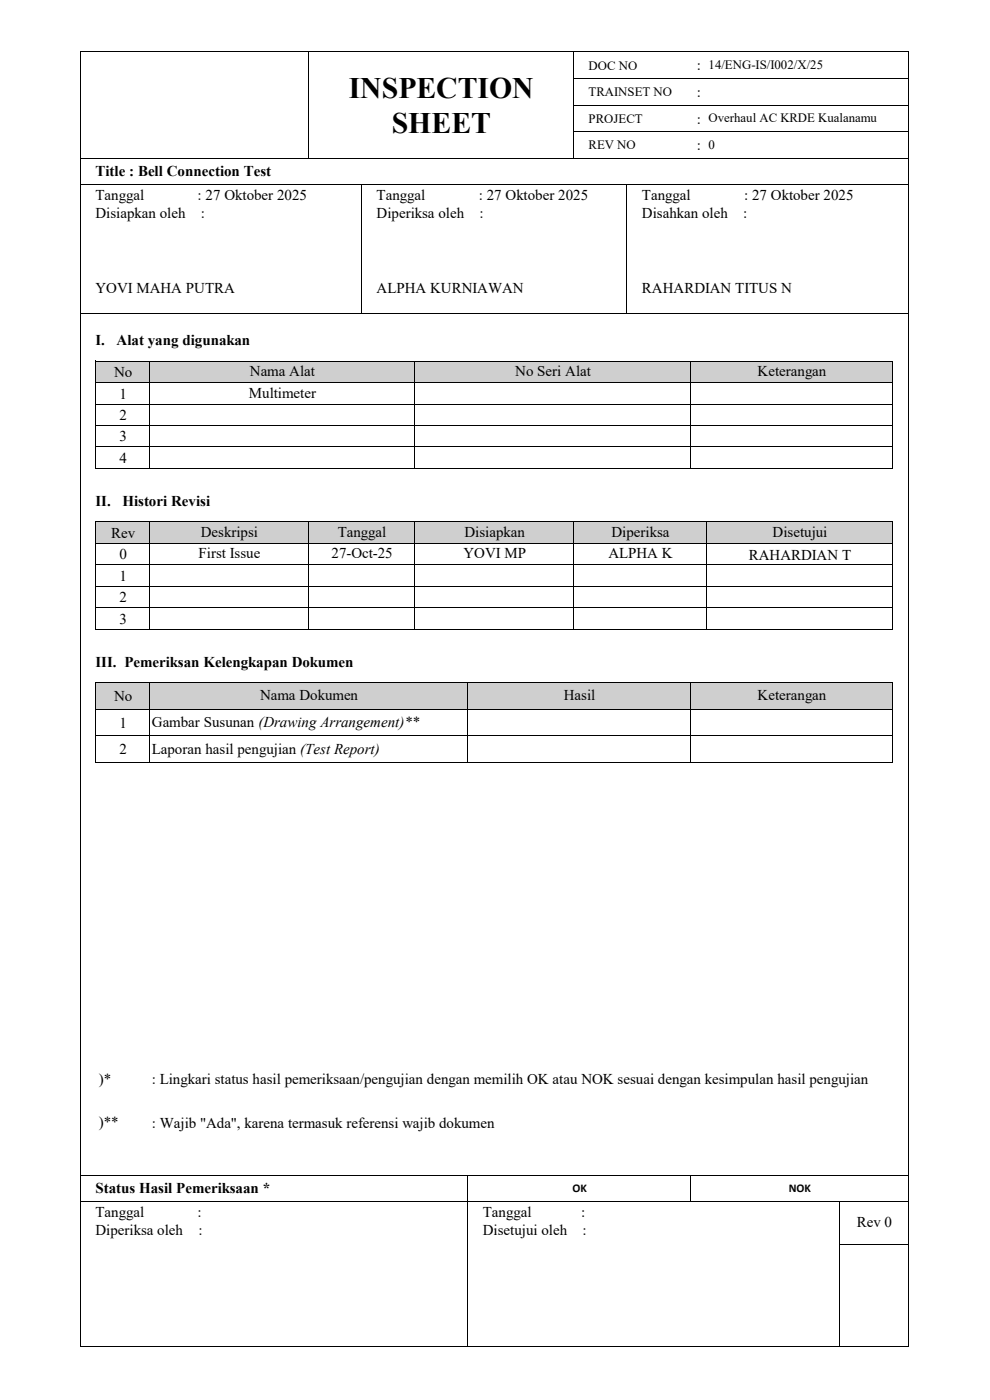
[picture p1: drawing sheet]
<svg xmlns="http://www.w3.org/2000/svg" width="210mm" height="297mm" viewBox="0 0 210 297" stroke-linecap="round" stroke-linejoin="round" font-family="sans-serif">
<defs><g id="words">
<g font-size="6.3">
<text x="74" y="20.7">INSPECTION</text>
<text x="83.1" y="28.2">SHEET</text>
</g>
<g font-size="3.2">
<text x="147.8" y="14.9">:</text>
<text x="147.8" y="20.6">:</text>
<text x="147.8" y="26.2">:</text>
<text x="147.8" y="31.9">:</text>
<text x="20.2" y="37.4">Title : Bell Connection Test</text>
<text x="20.2" y="42.4">Tanggal</text>
<text x="20.2" y="46.3">Disiapkan oleh</text>
<text x="41.9" y="42.4">: 27 Oktober 2025</text>
<text x="42.6" y="46.3">:</text>
<text x="79.9" y="42.4">Tanggal</text>
<text x="79.9" y="46.3">Diperiksa oleh</text>
<text x="101.5" y="42.4">: 27 Oktober 2025</text>
<text x="101.7" y="46.3">:</text>
<text x="136.2" y="42.4">Tanggal</text>
<text x="136.2" y="46.3">Disahkan oleh</text>
<text x="157.6" y="46.3">:</text>
<text x="157.8" y="42.4">: 27 Oktober 2025</text>
<text x="20.2" y="62.1">YOVI MAHA PUTRA</text>
<text x="79.9" y="62.1">ALPHA KURNIAWAN</text>
<text x="136.2" y="62.1">RAHARDIAN TITUS N</text>
<text x="20.2" y="73.3">I.</text>
<text x="24.7" y="73.3">Alat yang digunakan</text>
<text x="24.2" y="80">No</text>
<text x="53" y="79.8">Nama Alat</text>
<text x="109.3" y="79.8">No Seri Alat</text>
<text x="160.7" y="79.8">Keterangan</text>
<text x="25.4" y="84.5">1</text>
<text x="25.4" y="89.1">2</text>
<text x="52.8" y="84.4">Multimeter</text>
<text x="25.4" y="93.6">3</text>
<text x="25.4" y="98.2">4</text>
<text x="20.2" y="107.4">II.</text>
<text x="26" y="107.4">Histori Revisi</text>
<text x="42.6" y="113.9">Deskripsi</text>
<text x="71.6" y="113.9">Tanggal</text>
<text x="98.5" y="113.9">Disiapkan</text>
<text x="129.7" y="113.9">Diperiksa</text>
<text x="163.9" y="113.9">Disetujui</text>
<text x="23.6" y="114.1">Rev</text>
<text x="25.4" y="118.6">0</text>
<text x="42.1" y="118.4">First Issue</text>
<text x="70.3" y="118.4">27-Oct-25</text>
<text x="98.3" y="118.4">YOVI MP</text>
<text x="129" y="118.4">ALPHA K</text>
<text x="158.8" y="118.8">RAHARDIAN T</text>
<text x="25.4" y="123.2">1</text>
<text x="25.4" y="127.7">2</text>
<text x="25.4" y="132.3">3</text>
<text x="20.2" y="141.4">III. Pemeriksan Kelengkapan Dokumen</text>
<text x="24.2" y="148.7">No</text>
<text x="55.1" y="148.5">Nama Dokumen</text>
<text x="119.6" y="148.5">Hasil</text>
<text x="160.7" y="148.5">Keterangan</text>
<text x="25.4" y="154.3">1</text>
<text x="32.2" y="154.2">Gambar Susunan (Drawing Arrangement)**</text>
<text x="25.4" y="160">2</text>
<text x="32.2" y="159.9">Laporan hasil pengujian (Test Report)</text>
<text x="21" y="229.9">)*</text>
<text x="32.2" y="229.9">: Lingkari status hasil pemeriksaan/pengujian dengan memilih OK atau NOK sesuai dengan kesimpulan hasil pengujian</text>
<text x="21" y="239">)**</text>
<text x="32.2" y="239.2">: Wajib &quot;Ada&quot;, karena termasuk referensi wajib dokumen</text>
<text x="20.2" y="253.1">Status Hasil Pemeriksaan *</text>
<text x="20.2" y="258">Tanggal</text>
<text x="20.2" y="262">Diperiksa oleh</text>
<text x="41.9" y="258">:</text>
<text x="42.1" y="262">:</text>
<text x="102.4" y="258">Tanggal</text>
<text x="102.4" y="262">Disetujui oleh</text>
<text x="123.3" y="258">:</text>
<text x="123.5" y="262">:</text>
<text x="181.7" y="260.4">Rev 0</text>
</g>
<g font-size="2.7">
<text x="124.8" y="14.7">DOC NO</text>
<text x="150.3" y="14.6">14/ENG-IS/I002/X/25</text>
<text x="124.8" y="20.4">TRAINSET NO</text>
<text x="124.8" y="26">PROJECT</text>
<text x="150.3" y="25.9">Overhaul AC KRDE Kualanamu</text>
<text x="124.8" y="31.7">REV NO</text>
<text x="150.3" y="31.5">0</text>
</g>
<g font-size="2.5">
<text x="121.4" y="252.8">OK</text>
<text x="167.3" y="252.8">NOK</text>
</g>
</g></defs>
<g fill="#d0cece">
<path d="M20.4 76.6h168.9v4.6h-168.9z" fill-rule="evenodd"/>
<path d="M20.4 110.7h168.9v4.6h-168.9z" fill-rule="evenodd"/>
<path d="M20.4 144.8h168.9v5.6h-168.9z" fill-rule="evenodd"/>
</g>
<g fill="none" stroke="#000" stroke-width=".21">
<path d="M17 10.9v274.8M17.1 11h175.6M65.4 11.1v22.6M121.7 11.1v22.6M121.8 16.7h70.9M192.6 11.1v274.6M17.1 33.6h175.6M17.1 39.2h175.6M76.6 39.3v27.3M121.8 22.3h70.9M121.8 27.9h70.9M132.9 39.3v27.3"/>
<path d="M17.1 66.5h175.6M20.4 76.5v23M20.5 76.6h168.9M31.6 76.7v22.8M87.9 76.7v22.8M146.4 76.7v22.8M189.3 76.7v22.8M20.5 81.1h168.9M20.5 85.7h168.9M20.5 90.3h168.9M20.5 94.8h168.9M20.5 99.3h168.9"/>
<path d="M20.4 110.6v22.9M20.5 110.7h168.9M20.5 115.2h168.9M20.5 119.8h168.9M31.6 110.8v22.7M65.4 110.8v22.7M87.9 110.8v22.7M121.7 110.8v22.7M149.7 110.8v22.7M189.3 110.8v22.7M20.5 124.3h168.9M20.5 128.9h168.9"/>
<path d="M20.5 133.4h168.9M20.4 144.7v17.1M20.5 144.8h168.9M20.5 150.4h168.9M20.5 156.1h168.9M31.6 144.9v16.9M99.1 144.9v16.9M146.4 144.9v16.9M189.3 144.9v16.9M20.5 161.7h168.9M17.1 249.3h175.6M17.1 254.9h175.6"/>
<path d="M99.1 249.4v36.3M146.4 249.4v5.6M178 255v30.7M178.1 264h14.6M17.1 285.6h175.6"/>
</g>
<use href="#words"/>
</svg>
